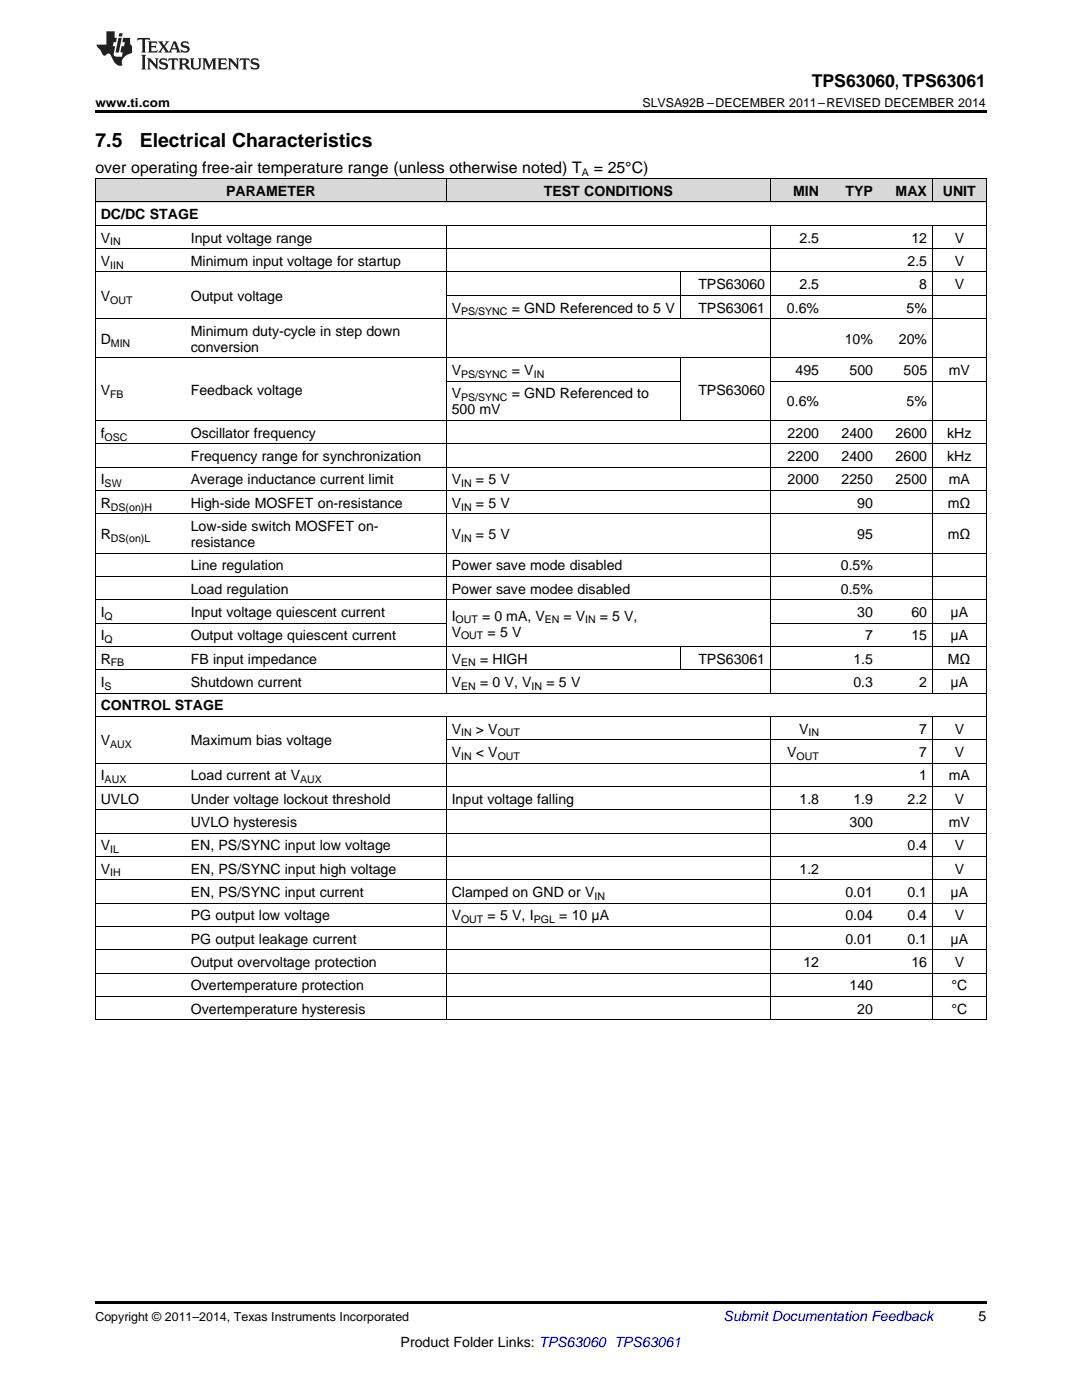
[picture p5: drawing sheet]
<svg xmlns="http://www.w3.org/2000/svg" width="216mm" height="279mm" viewBox="0 0 216 279" stroke-linecap="round" stroke-linejoin="round" font-family="sans-serif">
<defs><g id="words">
<g font-size="3.9">
<text x="19" y="29.3">7.5</text>
<text x="27.9" y="29.3">Electrical Characteristics</text>
</g>
<text font-size="3.5" x="162" y="17.3">TPS63060, TPS63061</text>
<g font-size="3.2">
<text x="19" y="34.4">over operating free-air temperature range (unless otherwise noted) T</text>
<text x="118.5" y="34.4">= 25°C)</text>
</g>
<g font-size="2.8">
<text x="45.1" y="39.1">PARAMETER</text>
<text x="108.5" y="39.1">TEST CONDITIONS</text>
<text x="158.3" y="39.1">MIN</text>
<text x="168.7" y="39.1">TYP</text>
<text x="178.7" y="39.1">MAX</text>
<text x="188.1" y="39.1">UNIT</text>
<text x="20.1" y="43.7">DC/DC STAGE</text>
<text x="20.1" y="48.4">V</text>
<text x="20.1" y="53.1">V</text>
<text x="38.1" y="48.4">Input voltage range</text>
<text x="38.1" y="53.1">Minimum input voltage for startup</text>
<text x="159.5" y="48.4">2.5</text>
<text x="181.1" y="53.1">2.5</text>
<text x="181.9" y="48.4">12</text>
<text x="190.5" y="48.4">V</text>
<text x="190.5" y="53.1">V</text>
<text x="139.3" y="57.7">TPS63060</text>
<text x="159.5" y="57.7">2.5</text>
<text x="183.4" y="57.7">8</text>
<text x="190.5" y="57.7">V</text>
<text x="20.1" y="60">V</text>
<text x="38.1" y="60">Output voltage</text>
<text x="90.1" y="62.4">V</text>
<text x="102.1" y="62.4">= GND Referenced to 5 V</text>
<text x="139.3" y="62.4">TPS63061</text>
<text x="157" y="62.4">0.6%</text>
<text x="180.9" y="62.4">5%</text>
<text x="20.1" y="68.6">D</text>
<text x="38.1" y="67">Minimum duty-cycle in step down</text>
<text x="38.1" y="70.2">conversion</text>
<text x="168.6" y="68.6">10%</text>
<text x="179.4" y="68.6">20%</text>
<text x="90.1" y="74.9">V</text>
<text x="102.1" y="74.9">= V</text>
<text x="158.7" y="74.9">495</text>
<text x="169.5" y="74.9">500</text>
<text x="180.3" y="74.9">505</text>
<text x="189.3" y="74.9">mV</text>
<text x="20.1" y="78.8">V</text>
<text x="38.1" y="78.8">Feedback voltage</text>
<text x="90.1" y="79.5">V</text>
<text x="90.1" y="82.7">500 mV</text>
<text x="102.1" y="79.5">= GND Referenced to</text>
<text x="139.3" y="78.8">TPS63060</text>
<text x="157" y="81.1">0.6%</text>
<text x="180.9" y="81.1">5%</text>
<text x="20.1" y="87.3">f</text>
<text x="38.1" y="87.3">Oscillator frequency</text>
<text x="157.2" y="87.3">2200</text>
<text x="167.9" y="87.3">2400</text>
<text x="178.7" y="87.3">2600</text>
<text x="189" y="87.3">kHz</text>
<text x="38.1" y="92">Frequency range for synchronization</text>
<text x="157.2" y="92">2200</text>
<text x="167.9" y="92">2400</text>
<text x="178.7" y="92">2600</text>
<text x="189" y="92">kHz</text>
<text x="20.1" y="96.7">I</text>
<text x="20.1" y="101.3">R</text>
<text x="38.1" y="96.7">Average inductance current limit</text>
<text x="38.1" y="101.3">High-side MOSFET on-resistance</text>
<text x="90.1" y="96.7">V</text>
<text x="90.1" y="101.3">V</text>
<text x="95" y="96.7">= 5 V</text>
<text x="95" y="101.3">= 5 V</text>
<text x="157.2" y="96.7">2000</text>
<text x="167.9" y="96.7">2250</text>
<text x="171.1" y="101.3">90</text>
<text x="178.7" y="96.7">2500</text>
<text x="189.2" y="101.3">mΩ</text>
<text x="189.3" y="96.7">mA</text>
<text x="20.1" y="107.6">R</text>
<text x="38.1" y="106">Low-side switch MOSFET on-</text>
<text x="90.1" y="107.6">V</text>
<text x="95" y="107.6">= 5 V</text>
<text x="171.1" y="107.6">95</text>
<text x="189.2" y="107.6">mΩ</text>
<text x="38.1" y="109.1">resistance</text>
<text x="38.1" y="113.8">Line regulation</text>
<text x="90.1" y="113.8">Power save mode disabled</text>
<text x="167.8" y="113.8">0.5%</text>
<text x="38.1" y="118.5">Load regulation</text>
<text x="90.1" y="118.5">Power save modee disabled</text>
<text x="167.8" y="118.5">0.5%</text>
<text x="20.1" y="123.1">I</text>
<text x="38.1" y="123.1">Input voltage quiescent current</text>
<text x="90.1" y="123.9">I</text>
<text x="96.2" y="123.9">= 0 mA, V</text>
<text x="112.4" y="123.9">= V</text>
<text x="119.7" y="123.9">= 5 V,</text>
<text x="171.1" y="123.1">30</text>
<text x="181.9" y="123.1">60</text>
<text x="189.7" y="123.1">μA</text>
<text x="20.1" y="127.8">I</text>
<text x="38.1" y="127.8">Output voltage quiescent current</text>
<text x="90.1" y="127">V</text>
<text x="97.3" y="127">= 5 V</text>
<text x="172.6" y="127.8">7</text>
<text x="181.9" y="127.8">15</text>
<text x="189.7" y="127.8">μA</text>
<text x="20.1" y="132.4">R</text>
<text x="20.1" y="137.1">I</text>
<text x="38.1" y="132.4">FB input impedance</text>
<text x="38.1" y="137.1">Shutdown current</text>
<text x="90.1" y="132.4">V</text>
<text x="90.1" y="137.1">V</text>
<text x="95.8" y="132.4">= HIGH</text>
<text x="95.8" y="137.1">= 0 V, V</text>
<text x="109" y="137.1">= 5 V</text>
<text x="139.3" y="132.4">TPS63061</text>
<text x="170.3" y="132.4">1.5</text>
<text x="170.3" y="137.1">0.3</text>
<text x="183.4" y="137.1">2</text>
<text x="189.2" y="132.4">MΩ</text>
<text x="189.7" y="137.1">μA</text>
<text x="20.1" y="141.7">CONTROL STAGE</text>
<text x="20.1" y="148.7">V</text>
<text x="38.1" y="148.7">Maximum bias voltage</text>
<text x="90.1" y="146.4">V</text>
<text x="95" y="146.4">&gt; V</text>
<text x="159.5" y="146.4">V</text>
<text x="183.4" y="146.4">7</text>
<text x="190.5" y="146.4">V</text>
<text x="20.1" y="155.7">I</text>
<text x="38.1" y="155.7">Load current at V</text>
<text x="90.1" y="151.1">V</text>
<text x="95" y="151.1">&lt; V</text>
<text x="157.1" y="151.1">V</text>
<text x="183.4" y="151.1">7</text>
<text x="183.4" y="155.7">1</text>
<text x="189.3" y="155.7">mA</text>
<text x="190.5" y="151.1">V</text>
<text x="20.1" y="160.4">UVLO</text>
<text x="38.1" y="160.4">Under voltage lockout threshold</text>
<text x="90.1" y="160.4">Input voltage falling</text>
<text x="159.5" y="160.4">1.8</text>
<text x="170.3" y="160.4">1.9</text>
<text x="181.1" y="160.4">2.2</text>
<text x="190.5" y="160.4">V</text>
<text x="38.1" y="165">UVLO hysteresis</text>
<text x="169.5" y="165">300</text>
<text x="189.3" y="165">mV</text>
<text x="20.1" y="169.7">V</text>
<text x="38.1" y="169.7">EN, PS/SYNC input low voltage</text>
<text x="181.1" y="169.7">0.4</text>
<text x="190.5" y="169.7">V</text>
<text x="20.1" y="174.3">V</text>
<text x="38.1" y="174.3">EN, PS/SYNC input high voltage</text>
<text x="38.1" y="179">EN, PS/SYNC input current</text>
<text x="90.1" y="179">Clamped on GND or V</text>
<text x="159.5" y="174.3">1.2</text>
<text x="168.7" y="179">0.01</text>
<text x="181.1" y="179">0.1</text>
<text x="189.7" y="179">μA</text>
<text x="190.5" y="174.3">V</text>
<text x="38.1" y="183.7">PG output low voltage</text>
<text x="90.1" y="183.7">V</text>
<text x="97.3" y="183.7">= 5 V, I</text>
<text x="111.6" y="183.7">= 10 μA</text>
<text x="168.7" y="183.7">0.04</text>
<text x="181.1" y="183.7">0.4</text>
<text x="190.5" y="183.7">V</text>
<text x="38.1" y="188.3">PG output leakage current</text>
<text x="168.7" y="188.3">0.01</text>
<text x="181.1" y="188.3">0.1</text>
<text x="189.7" y="188.3">μA</text>
<text x="38.1" y="193">Output overvoltage protection</text>
<text x="38.1" y="197.6">Overtemperature protection</text>
<text x="160.3" y="193">12</text>
<text x="169.5" y="197.6">140</text>
<text x="181.9" y="193">16</text>
<text x="189.8" y="197.6">°C</text>
<text x="190.5" y="193">V</text>
<text x="38.1" y="202.3">Overtemperature hysteresis</text>
<text x="171.1" y="202.3">20</text>
<text x="189.8" y="202.3">°C</text>
<text x="195.3" y="263.6">5</text>
<text x="79.9" y="268.9">Product Folder Links: TPS63060 TPS63061</text>
</g>
<text font-size="2.8" fill="#0000c8" x="144.4" y="263.6">Submit Documentation Feedback</text>
<g font-size="2.5">
<text x="19" y="21.4">www.ti.com</text>
<text x="128.2" y="21.4">SLVSA92B –DECEMBER 2011–REVISED DECEMBER 2014</text>
<text x="19" y="263.6">Copyright © 2011–2014, Texas Instruments Incorporated</text>
</g>
<g font-size="2.1">
<text x="116.1" y="35.1">A</text>
<text x="22" y="49">IN</text>
<text x="22" y="53.6">IIN</text>
<text x="22" y="60.6">OUT</text>
<text x="92" y="62.9">PS/SYNC</text>
<text x="22.1" y="69.2">MIN</text>
<text x="92" y="75.4">PS/SYNC</text>
<text x="106.5" y="75.4">IN</text>
<text x="22" y="79.3">FB</text>
<text x="92" y="80.1">PS/SYNC</text>
<text x="20.9" y="87.9">OSC</text>
<text x="20.9" y="97.2">SW</text>
<text x="22.1" y="101.9">DS(on)H</text>
<text x="92" y="97.2">IN</text>
<text x="92" y="101.9">IN</text>
<text x="22.1" y="108.1">DS(on)L</text>
<text x="92" y="108.1">IN</text>
<text x="20.9" y="123.7">Q</text>
<text x="90.9" y="124.4">OUT</text>
<text x="108.7" y="124.4">EN</text>
<text x="116.8" y="124.4">IN</text>
<text x="20.9" y="128.3">Q</text>
<text x="92" y="127.6">OUT</text>
<text x="20.9" y="137.7">S</text>
<text x="22.1" y="133">FB</text>
<text x="92" y="133">EN</text>
<text x="92" y="137.7">EN</text>
<text x="106.1" y="137.7">IN</text>
<text x="22" y="149.3">AUX</text>
<text x="92" y="147">IN</text>
<text x="99.3" y="147">OUT</text>
<text x="161.3" y="147">IN</text>
<text x="92" y="151.6">IN</text>
<text x="99.3" y="151.6">OUT</text>
<text x="159" y="151.6">OUT</text>
<text x="20.9" y="156.3">AUX</text>
<text x="59.9" y="156.3">AUX</text>
<text x="22" y="170.3">IL</text>
<text x="22" y="174.9">IH</text>
<text x="118.6" y="179.6">IN</text>
<text x="92" y="184.2">OUT</text>
<text x="106.5" y="184.2">PGL</text>
</g>
</g></defs>
<g fill="#d8d8d8">
<path d="M19 35.7h18v4.7h-18z"/>
<path d="M37 35.7h34.1v4.7h-34.1z"/>
<path d="M71.1 35.7h18v4.7h-18z"/>
<path d="M89.1 35.7h46.7v4.7h-46.7z"/>
<path d="M135.8 35.7h17.9v4.7h-17.9z"/>
<path d="M153.7 35.7h10.8v4.7h-10.8z"/>
<path d="M164.5 35.7h10.8v4.7h-10.8z"/>
<path d="M175.3 35.7h10.8v4.7h-10.8z"/>
<path d="M186.1 35.7h10.7v4.7h-10.7z"/>
</g>
<path d="M19 22h177.8v.5h-177.8zM19 203.5l.2 .1zM71 203.5l.1 .1zM89 203.5l.1 .1zM135.7 203.5l.1 .1zM153.6 203.5l.1 .1zM164.4 203.5l.1 .1zM175.2 203.5l.1 .1zM185.9 203.5l.2 .1zM196.7 203.5l.1 .1zM19 259.7h177.8v.5h-177.8z" fill="#000"/>
<g fill="none" stroke="#000" stroke-width=".2">
<path d="M19 35.6h177.8M19.1 35.7v167.9M89 35.7v4.7M153.7 35.7v4.7M186 35.7v4.7M196.8 35.7v167.9M19 54.3h177.8M19 49.6h177.8M19 45h177.8M19 40.3h177.8M89 45v93.4M89.1 58.9h107.7"/>
<path d="M135.7 54.3v9.3M153.7 45v93.4M186 45v93.4M19 71.4h177.8M19 63.6h177.8M89.1 76.1h46.6M135.7 71.4v12.6M153.7 76.1h43.1M19 97.9h177.8M19 93.2h177.8M19 88.6h177.8M19 83.9h177.8"/>
<path d="M19 119.7h177.8M19 115h177.8M19 110.4h177.8M19 102.5h177.8M19 138.3h177.8M19 133.6h177.8M19 129h177.8M19 124.3h70.1M135.7 129v4.7M153.7 124.3h43.1M19 156.9h177.8M19 152.3h177.8"/>
<path d="M19 143h177.8M89 143v60.6M89.1 147.6h107.7M153.7 143v60.6M186 143v60.6M19 175.6h177.8M19 170.9h177.8M19 166.2h177.8M19 161.6h177.8M19 198.8h177.8M19 194.2h177.8M19 189.5h177.8"/>
<path d="M19 184.9h177.8M19 180.2h177.8M19 203.5h177.8"/>
</g>
<g fill="#231f20">
<path d="M27.5 7.6l-.1 .5 .4-.2h.6v.1v2.1l-.2 .4h1l-.3-.4v-2.1l.1-.1h.5l.5 .2-.2-.5zM29.5 8.3l.2 .3v1.5l-.2 .4h1.8l.2-.6a1.04 1.04 0 0 1-1.3 .2v-.7h.6l.3 .2v-.6l-.3 .2h-.6v-.6l.8-.1 .4 .3-.2-.5zM31.5 8.3l.9 1.1-.9 1.1h.8l-.2-.2 .5-.7 .4 .7-.2 .2h1.5l-.1-.2 .1-.4h.9l.1 .4-.2 .2h1l-.3-.3-.7-1.9h-.5l-.9 2-.8-1 .9-1h-.8l.1 .3-.3 .5-.4-.6 .2-.2zM34.7 8.6l.4 1h-.7zM36.3 8.4a.63 .63 0 0 0-.2 .7 .63 .63 0 0 0 .6 .4l.6 .2 .1 .2a.75 .75 0 0 1-.7 .4 .75 .75 0 0 1-.6-.5l.1 .7 .1-.1a1.11 1.11 0 0 0 1.5-.6 1.13 1.13 0 0 0-1.2-.8l-.1-.4a1.04 1.04 0 0 1 1.2 .2l-.2-.5-.1 .1-.5-.2zM28.2 10.9l.2 .4v2.2l-.2 .4h1l-.3-.4v-2.2l.3-.4zM29.3 11.6l.3 .4v1.5l-.3 .4h.8l-.2-.4v-1.3l1.5 1.7v-1.9l.2-.4h-.7l.2 .4v.9l-1.1-1.3zM32 11.8a.62 .62 0 0 0-.2 .7 .62 .62 0 0 0 .6 .4l.6 .1 .1 .3a.76 .76 0 0 1-.7 .3 .76 .76 0 0 1-.6-.4l.1 .7 .1-.1a1.11 1.11 0 0 0 1.5-.6 1.13 1.13 0 0 0-1.2-.8l-.1-.4a1.04 1.04 0 0 1 1.2 .2l-.2-.6-.1 .1-.5-.1zM33.7 11.6l-.2 .6a.61 .61 0 0 1 .8-.3v1.6l-.2 .4h.9l-.2-.4v-1.6a.63 .63 0 0 1 .8 .3l-.2-.6zM35.6 11.6l.3 .4v1.5l-.3 .4h1l-.2-.2v-.8l.5 .2a.76 .76 0 0 0 1.2 .7l-1-1a.58 .58 0 0 0 .6-.5 .58 .58 0 0 0-.5-.6zM36.4 11.9h.1a.45 .45 0 0 1 .5 .1 .45 .45 0 0 1 .1 .5l-.7 .2zM37.9 11.6l.2 .2a2.17 2.17 0 0 0 .3 1.9 .99 .99 0 0 0 1.6-.6v-1.1l.2-.4h-.7l.2 .2a1.92 1.92 0 0 1-.2 1.8 .6 .6 0 0 1-.9-.5v-1.1l.2-.4zM40.4 11.6l.2 .4v1.5l-.2 .4h.7l-.2-.4v-1.4l.8 1.8 .8-1.8v1.4l-.2 .4h.9l-.2-.4v-1.5l.2-.4h-.8l-.6 1.5-.6-1.5zM43.4 11.6l.2 .4v1.5l-.2 .4h1.8l.2-.6a1.04 1.04 0 0 1-1.3 .1v-.6h.5l.4 .2v-.6l-.4 .2h-.5v-.7h.8l.3 .3-.1-.6zM45.5 11.6l.2 .4v1.5l-.2 .4h.7l-.2-.4v-1.3l1.5 1.7v-1.9l.2-.4h-.7l.2 .4v.9l-1.1-1.3zM47.9 11.6l-.1 .6a.61 .61 0 0 1 .8-.3v1.6l-.3 .4h1l-.3-.4 .1-1.6a.63 .63 0 0 1 .7 .3l-.1-.6zM50.2 11.8a.62 .62 0 0 0-.2 .7 .62 .62 0 0 0 .6 .4l.6 .1 .2 .3a.76 .76 0 0 1-.8 .3 .76 .76 0 0 1-.6-.4l.1 .7 .2-.1a1.11 1.11 0 0 0 1.5-.6 1.13 1.13 0 0 0-1.3-.8l-.1-.4a1.04 1.04 0 0 1 1.2 .2l-.1-.6-.2 .1-.5-.1z"/>
<path d="M21.2 6.3v2.6h-1.9l.1 .4 .7 .9a.91 .91 0 0 0 1 .8 .56 .56 0 0 1 .5-.3 .56 .56 0 0 1 .5 .3l.4 .8a1.53 1.53 0 0 0 1.9 1.2 1.54 1.54 0 0 1 1-2.1l.9-.3v-1.4a1.52 1.52 0 0 1-.3-1.6h-1.4l-.2 .8h.5l-.2 .8h-.4l-.2 1v.2l.4 .1-.2 .8a1.93 1.93 0 0 1-1.6-.3l.3-1.8h-.5l.2-.8h.4l.2-.8h-.4v-1.3zM23.6 7.6l-.6 2.9h.7l.6-2.9zM23.8 6.6l-.1 .7h.6l.2-.7z"/>
</g>
<use href="#words"/>
</svg>
